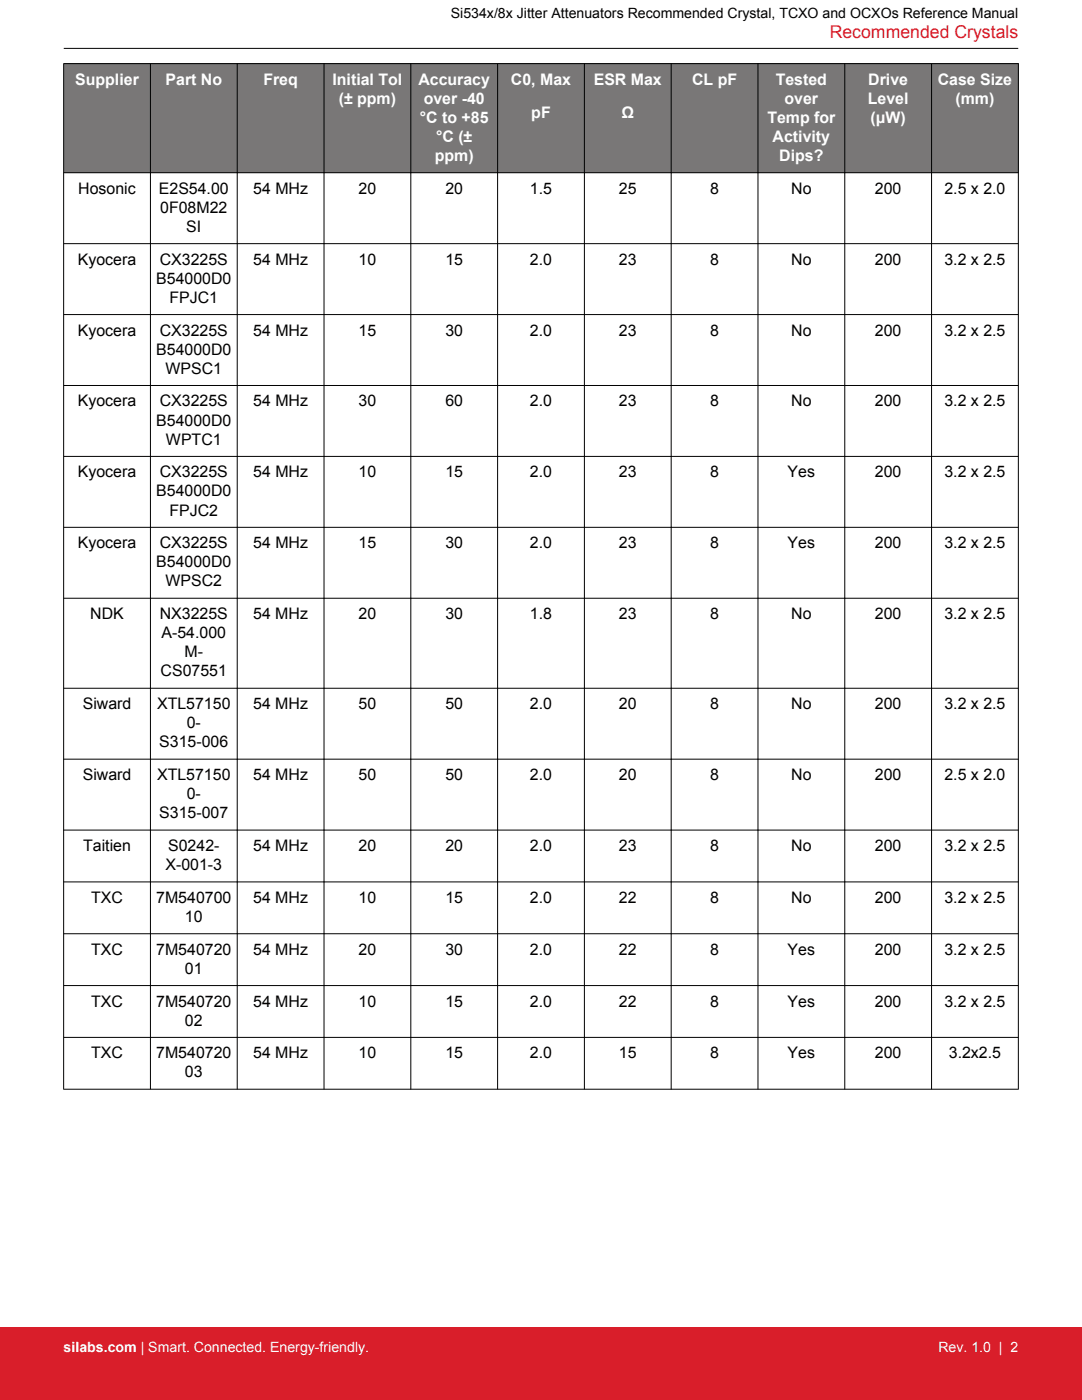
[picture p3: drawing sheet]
<svg xmlns="http://www.w3.org/2000/svg" width="216mm" height="279mm" viewBox="0 0 216 279" stroke-linecap="round" stroke-linejoin="round" font-family="sans-serif">
<defs><g id="words">
<text font-size="3.5" fill="#d91e2a" x="165.6" y="7.5">Recommended Crystals</text>
<g font-size="3.2" fill="#fff">
<text x="15" y="16.9">Supplier</text>
<text x="33" y="16.9">Part No</text>
<text x="52.6" y="16.9">Freq</text>
<text x="66.3" y="16.9">Initial Tol</text>
<text x="83.5" y="16.9">Accuracy</text>
<text x="102" y="16.9">C0, Max</text>
<text x="118.5" y="16.9">ESR Max</text>
<text x="138.1" y="16.9">CL pF</text>
<text x="154.8" y="16.9">Tested</text>
<text x="173.3" y="16.9">Drive</text>
<text x="187.1" y="16.9">Case Size</text>
<text x="67.6" y="20.7">(± ppm)</text>
<text x="84.5" y="20.7">over -40</text>
<text x="106" y="23.5">pF</text>
<text x="124" y="23.5">Ω</text>
<text x="156.6" y="20.7">over</text>
<text x="173.2" y="20.7">Level</text>
<text x="190.7" y="20.7">(mm)</text>
<text x="83.8" y="24.5">°C to +85</text>
<text x="87" y="28.3">°C (±</text>
<text x="153.1" y="24.5">Temp for</text>
<text x="154.2" y="28.3">Activity</text>
<text x="173.7" y="24.5">(μW)</text>
<text x="86.8" y="32.1">ppm)</text>
<text x="155.5" y="32.1">Dips?</text>
</g>
<g font-size="3.2">
<text x="15.6" y="38.7">Hosonic</text>
<text x="31.7" y="38.7">E2S54.00</text>
<text x="50.5" y="38.7">54 MHz</text>
<text x="71.5" y="38.7">20</text>
<text x="88.9" y="38.7">20</text>
<text x="105.7" y="38.7">1.5</text>
<text x="123.5" y="38.7">25</text>
<text x="141.7" y="38.7">8</text>
<text x="157.9" y="38.7">No</text>
<text x="174.6" y="38.7">200</text>
<text x="188.5" y="38.7">2.5 x 2.0</text>
<text x="32" y="42.5">0F08M22</text>
<text x="37.2" y="46.3">SI</text>
<text x="15.5" y="52.8">Kyocera</text>
<text x="31.9" y="52.8">CX3225S</text>
<text x="50.5" y="52.8">54 MHz</text>
<text x="71.5" y="52.8">10</text>
<text x="88.9" y="52.8">15</text>
<text x="105.7" y="52.8">2.0</text>
<text x="123.5" y="52.8">23</text>
<text x="141.7" y="52.8">8</text>
<text x="157.9" y="52.8">No</text>
<text x="174.6" y="52.8">200</text>
<text x="188.5" y="52.8">3.2 x 2.5</text>
<text x="31.2" y="56.6">B54000D0</text>
<text x="33.8" y="60.4">FPJC1</text>
<text x="15.5" y="67">Kyocera</text>
<text x="31.2" y="70.8">B54000D0</text>
<text x="31.9" y="67">CX3225S</text>
<text x="50.5" y="67">54 MHz</text>
<text x="71.5" y="67">15</text>
<text x="88.9" y="67">30</text>
<text x="105.7" y="67">2.0</text>
<text x="123.5" y="67">23</text>
<text x="141.7" y="67">8</text>
<text x="157.9" y="67">No</text>
<text x="174.6" y="67">200</text>
<text x="188.5" y="67">3.2 x 2.5</text>
<text x="33" y="74.6">WPSC1</text>
<text x="15.5" y="81.1">Kyocera</text>
<text x="31.9" y="81.1">CX3225S</text>
<text x="50.5" y="81.1">54 MHz</text>
<text x="71.5" y="81.1">30</text>
<text x="88.9" y="81.1">60</text>
<text x="105.7" y="81.1">2.0</text>
<text x="123.5" y="81.1">23</text>
<text x="141.7" y="81.1">8</text>
<text x="157.9" y="81.1">No</text>
<text x="174.6" y="81.1">200</text>
<text x="188.5" y="81.1">3.2 x 2.5</text>
<text x="31.2" y="84.9">B54000D0</text>
<text x="33.1" y="88.7">WPTC1</text>
<text x="15.5" y="95.3">Kyocera</text>
<text x="31.9" y="95.3">CX3225S</text>
<text x="50.5" y="95.3">54 MHz</text>
<text x="71.5" y="95.3">10</text>
<text x="88.9" y="95.3">15</text>
<text x="105.7" y="95.3">2.0</text>
<text x="123.5" y="95.3">23</text>
<text x="141.7" y="95.3">8</text>
<text x="157.2" y="95.3">Yes</text>
<text x="174.6" y="95.3">200</text>
<text x="188.5" y="95.3">3.2 x 2.5</text>
<text x="31.2" y="99.1">B54000D0</text>
<text x="33.8" y="102.9">FPJC2</text>
<text x="15.5" y="109.4">Kyocera</text>
<text x="31.2" y="113.2">B54000D0</text>
<text x="31.9" y="109.4">CX3225S</text>
<text x="50.5" y="109.4">54 MHz</text>
<text x="71.5" y="109.4">15</text>
<text x="88.9" y="109.4">30</text>
<text x="105.7" y="109.4">2.0</text>
<text x="123.5" y="109.4">23</text>
<text x="141.7" y="109.4">8</text>
<text x="157.2" y="109.4">Yes</text>
<text x="174.6" y="109.4">200</text>
<text x="188.5" y="109.4">3.2 x 2.5</text>
<text x="33" y="117">WPSC2</text>
<text x="18" y="123.6">NDK</text>
<text x="31.9" y="123.6">NX3225S</text>
<text x="50.5" y="123.6">54 MHz</text>
<text x="71.5" y="123.6">20</text>
<text x="88.9" y="123.6">30</text>
<text x="105.7" y="123.6">1.8</text>
<text x="123.5" y="123.6">23</text>
<text x="141.7" y="123.6">8</text>
<text x="157.9" y="123.6">No</text>
<text x="174.6" y="123.6">200</text>
<text x="188.5" y="123.6">3.2 x 2.5</text>
<text x="32.2" y="127.4">A-54.000</text>
<text x="36.8" y="131.2">M-</text>
<text x="32.1" y="135">CS07551</text>
<text x="16.5" y="141.5">Siward</text>
<text x="31.4" y="141.5">XTL57150</text>
<text x="50.5" y="141.5">54 MHz</text>
<text x="71.5" y="141.5">50</text>
<text x="88.9" y="141.5">50</text>
<text x="105.7" y="141.5">2.0</text>
<text x="123.5" y="141.5">20</text>
<text x="141.7" y="141.5">8</text>
<text x="157.9" y="141.5">No</text>
<text x="174.6" y="141.5">200</text>
<text x="188.5" y="141.5">3.2 x 2.5</text>
<text x="31.8" y="149.2">S315-006</text>
<text x="37.3" y="145.3">0-</text>
<text x="16.5" y="155.7">Siward</text>
<text x="31.4" y="155.7">XTL57150</text>
<text x="50.5" y="155.7">54 MHz</text>
<text x="71.5" y="155.7">50</text>
<text x="88.9" y="155.7">50</text>
<text x="105.7" y="155.7">2.0</text>
<text x="123.5" y="155.7">20</text>
<text x="141.7" y="155.7">8</text>
<text x="157.9" y="155.7">No</text>
<text x="174.6" y="155.7">200</text>
<text x="188.5" y="155.7">2.5 x 2.0</text>
<text x="37.3" y="159.5">0-</text>
<text x="31.8" y="163.3">S315-007</text>
<text x="16.6" y="169.8">Taitien</text>
<text x="33" y="173.7">X-001-3</text>
<text x="33.6" y="169.8">S0242-</text>
<text x="50.5" y="169.8">54 MHz</text>
<text x="71.5" y="169.8">20</text>
<text x="88.9" y="169.8">20</text>
<text x="105.7" y="169.8">2.0</text>
<text x="123.5" y="169.8">23</text>
<text x="141.7" y="169.8">8</text>
<text x="157.9" y="169.8">No</text>
<text x="174.6" y="169.8">200</text>
<text x="188.5" y="169.8">3.2 x 2.5</text>
<text x="18.2" y="180.2">TXC</text>
<text x="31.2" y="180.2">7M540700</text>
<text x="36.9" y="184">10</text>
<text x="50.5" y="180.2">54 MHz</text>
<text x="71.5" y="180.2">10</text>
<text x="88.9" y="180.2">15</text>
<text x="105.7" y="180.2">2.0</text>
<text x="123.5" y="180.2">22</text>
<text x="141.7" y="180.2">8</text>
<text x="157.9" y="180.2">No</text>
<text x="174.6" y="180.2">200</text>
<text x="188.5" y="180.2">3.2 x 2.5</text>
<text x="18.2" y="190.5">TXC</text>
<text x="31.2" y="190.5">7M540720</text>
<text x="50.5" y="190.5">54 MHz</text>
<text x="71.5" y="190.5">20</text>
<text x="88.9" y="190.5">30</text>
<text x="105.7" y="190.5">2.0</text>
<text x="123.5" y="190.5">22</text>
<text x="141.7" y="190.5">8</text>
<text x="157.2" y="190.5">Yes</text>
<text x="174.6" y="190.5">200</text>
<text x="188.5" y="190.5">3.2 x 2.5</text>
<text x="36.9" y="194.3">01</text>
<text x="18.2" y="200.9">TXC</text>
<text x="31.2" y="200.9">7M540720</text>
<text x="50.5" y="200.9">54 MHz</text>
<text x="71.5" y="200.9">10</text>
<text x="88.9" y="200.9">15</text>
<text x="105.7" y="200.9">2.0</text>
<text x="123.5" y="200.9">22</text>
<text x="141.7" y="200.9">8</text>
<text x="157.2" y="200.9">Yes</text>
<text x="174.6" y="200.9">200</text>
<text x="188.5" y="200.9">3.2 x 2.5</text>
<text x="36.9" y="204.7">02</text>
<text x="18.2" y="211.2">TXC</text>
<text x="31.2" y="211.2">7M540720</text>
<text x="36.9" y="215">03</text>
<text x="50.5" y="211.2">54 MHz</text>
<text x="71.5" y="211.2">10</text>
<text x="88.9" y="211.2">15</text>
<text x="105.7" y="211.2">2.0</text>
<text x="123.5" y="211.2">15</text>
<text x="141.7" y="211.2">8</text>
<text x="157.2" y="211.2">Yes</text>
<text x="174.6" y="211.2">200</text>
<text x="189.3" y="211.2">3.2x2.5</text>
</g>
<text font-size="2.8" x="89.9" y="3.5">Si534x/8x Jitter Attenuators Recommended Crystal, TCXO and OCXOs Reference Manual</text>
<g font-size="2.8" fill="#fff">
<text x="12.7" y="269.9">silabs.com | Smart. Connected. Energy-friendly.</text>
<text x="187.3" y="269.9">Rev. 1.0 | 2</text>
</g>
</g></defs>
<g fill="#797777">
<path d="M12.7 12.7h190.5v21.8h-190.5z" fill-rule="evenodd"/>
<path d="M12.7 12.7h190.5v21.8h-190.5z" fill-rule="evenodd"/>
</g>
<g fill="none" stroke="#000" stroke-width=".2">
<path d="M12.7 12.7h190.5M12.7 12.7v204.7M12.7 9.7h190.5M30 12.7v204.7M47.3 12.7v204.7M64.7 12.7v204.7M82 12.7v204.7M99.3 12.7v204.7M116.6 12.7v204.7M133.9 12.7v204.7M151.2 12.7v204.7M168.6 12.7v204.7"/>
<path d="M185.9 12.7v204.7M203.2 12.7v204.7M12.7 34.5h190.5M12.7 48.6h190.5M12.7 62.8h190.5M12.7 76.9h190.5M12.7 91.1h190.5M12.7 105.2h190.5M12.7 119.4h190.5M12.7 137.4h190.5M12.7 151.5h190.5M12.7 165.7h190.5"/>
<path d="M12.7 176h190.5M12.7 186.3h190.5M12.7 196.7h190.5M12.7 207h190.5M12.7 217.4h190.5"/>
</g>
<path d="M0 264.9h215.9v14.5h-215.9z" fill="#d91e2a"/>
<use href="#words"/>
</svg>
